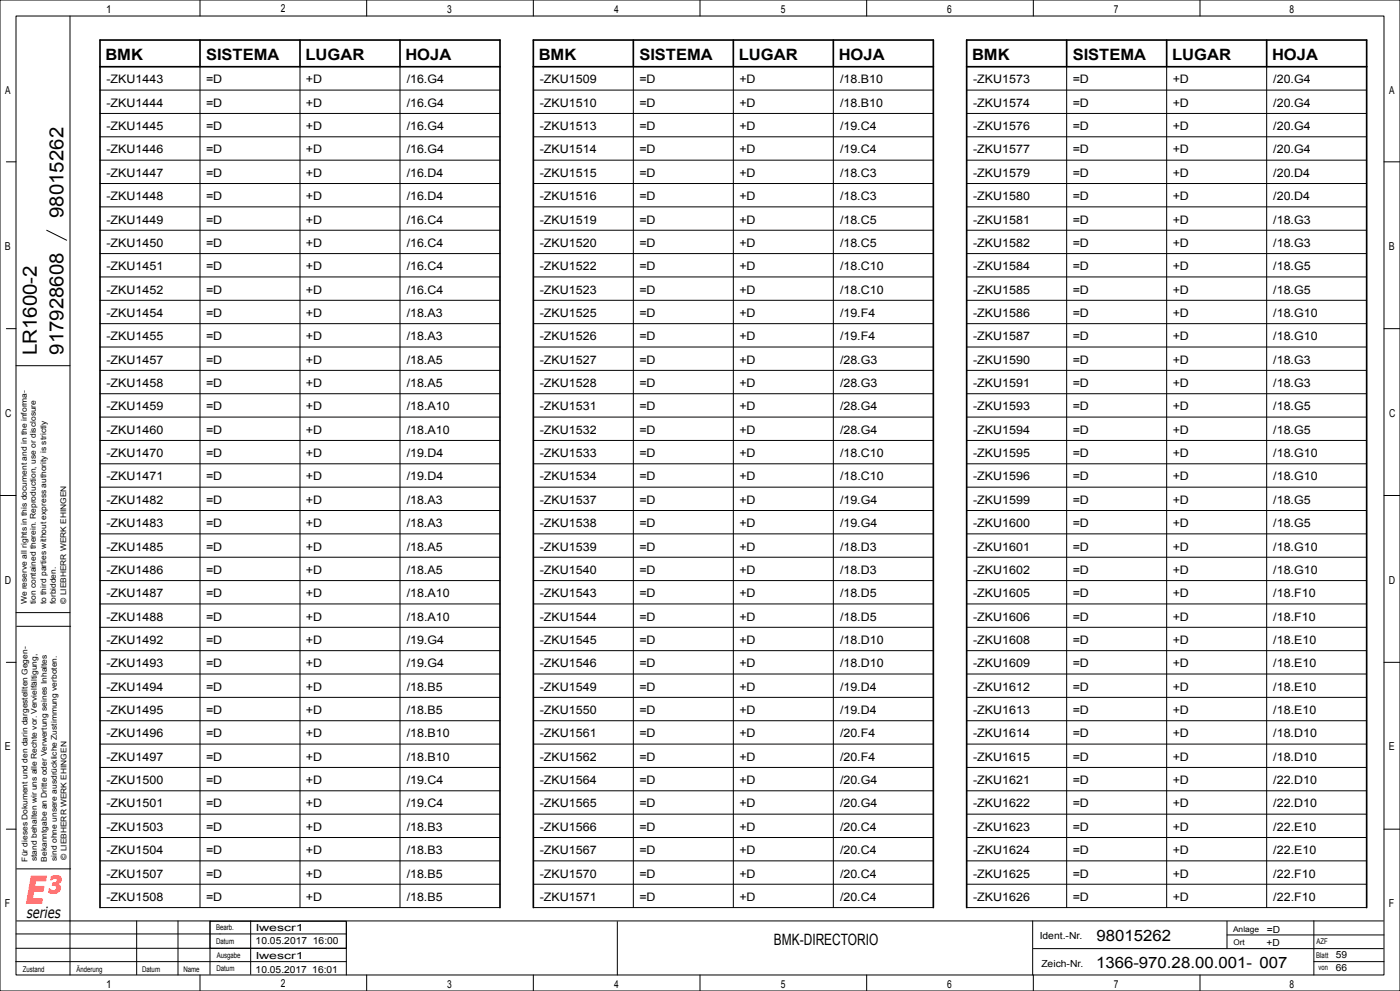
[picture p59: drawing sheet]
<svg xmlns="http://www.w3.org/2000/svg" width="420mm" height="297mm" viewBox="0 0 420 297" stroke-linecap="round" stroke-linejoin="round" font-family="sans-serif">
<defs><g id="words">
<text font-size="11.5" fill="#f00" x="7.6" y="271">E³</text>
<g font-size="5.9">
<text x="19" y="65.3" transform="rotate(-90 19 65.3)">98015262</text>
<text x="11" y="106.5" transform="rotate(-90 11 106.5)">LR1600-2</text>
<text x="19" y="106.3" transform="rotate(-90 19 106.3)">917928608</text>
</g>
<g font-size="4.7">
<text x="31.6" y="18">BMK</text>
<text x="61.8" y="18">SISTEMA</text>
<text x="91.6" y="18">LUGAR</text>
<text x="121.6" y="18">HOJA</text>
<text x="161.6" y="18">BMK</text>
<text x="191.8" y="18">SISTEMA</text>
<text x="221.6" y="18">LUGAR</text>
<text x="251.6" y="18">HOJA</text>
<text x="291.6" y="18">BMK</text>
<text x="321.8" y="18">SISTEMA</text>
<text x="351.6" y="18">LUGAR</text>
<text x="381.6" y="18">HOJA</text>
<text x="328.9" y="281.9">98015262</text>
<text x="232.2" y="283.2">BMK-DIRECTORIO</text>
<text x="328.8" y="290">1366-970.28.00.001- 007</text>
</g>
<text font-size="4.6" x="8" y="275">series</text>
<g font-size="3.5">
<text x="31.9" y="25">-ZKU1443</text>
<text x="61.8" y="25">=D</text>
<text x="91.8" y="25">+D</text>
<text x="122" y="25">/16.G4</text>
<text x="161.9" y="25">-ZKU1509</text>
<text x="191.8" y="25">=D</text>
<text x="221.8" y="25">+D</text>
<text x="252" y="25">/18.B10</text>
<text x="291.9" y="25">-ZKU1573</text>
<text x="321.8" y="25">=D</text>
<text x="351.8" y="25">+D</text>
<text x="382" y="25">/20.G4</text>
<text x="31.9" y="32">-ZKU1444</text>
<text x="61.8" y="32">=D</text>
<text x="91.8" y="32">+D</text>
<text x="122" y="32">/16.G4</text>
<text x="161.9" y="32">-ZKU1510</text>
<text x="191.8" y="32">=D</text>
<text x="221.8" y="32">+D</text>
<text x="252" y="32">/18.B10</text>
<text x="291.9" y="32">-ZKU1574</text>
<text x="321.8" y="32">=D</text>
<text x="351.8" y="32">+D</text>
<text x="382" y="32">/20.G4</text>
<text x="31.9" y="39">-ZKU1445</text>
<text x="61.8" y="39">=D</text>
<text x="91.8" y="39">+D</text>
<text x="122" y="39">/16.G4</text>
<text x="161.9" y="39">-ZKU1513</text>
<text x="191.8" y="39">=D</text>
<text x="221.8" y="39">+D</text>
<text x="252" y="39">/19.C4</text>
<text x="291.9" y="39">-ZKU1576</text>
<text x="321.8" y="39">=D</text>
<text x="351.8" y="39">+D</text>
<text x="382" y="39">/20.G4</text>
<text x="31.9" y="46">-ZKU1446</text>
<text x="61.8" y="46">=D</text>
<text x="91.8" y="46">+D</text>
<text x="122" y="46">/16.G4</text>
<text x="161.9" y="46">-ZKU1514</text>
<text x="191.8" y="46">=D</text>
<text x="221.8" y="46">+D</text>
<text x="252" y="46">/19.C4</text>
<text x="291.9" y="46">-ZKU1577</text>
<text x="321.8" y="46">=D</text>
<text x="351.8" y="46">+D</text>
<text x="382" y="46">/20.G4</text>
<text x="31.9" y="53">-ZKU1447</text>
<text x="61.8" y="53">=D</text>
<text x="91.8" y="53">+D</text>
<text x="122" y="53">/16.D4</text>
<text x="161.9" y="53">-ZKU1515</text>
<text x="191.8" y="53">=D</text>
<text x="221.8" y="53">+D</text>
<text x="252" y="53">/18.C3</text>
<text x="291.9" y="53">-ZKU1579</text>
<text x="321.8" y="53">=D</text>
<text x="351.8" y="53">+D</text>
<text x="382" y="53">/20.D4</text>
<text x="31.9" y="60">-ZKU1448</text>
<text x="61.8" y="60">=D</text>
<text x="91.8" y="60">+D</text>
<text x="122" y="60">/16.D4</text>
<text x="161.9" y="60">-ZKU1516</text>
<text x="191.8" y="60">=D</text>
<text x="221.8" y="60">+D</text>
<text x="252" y="60">/18.C3</text>
<text x="291.9" y="60">-ZKU1580</text>
<text x="321.8" y="60">=D</text>
<text x="351.8" y="60">+D</text>
<text x="382" y="60">/20.D4</text>
<text x="31.9" y="67">-ZKU1449</text>
<text x="61.8" y="67">=D</text>
<text x="91.8" y="67">+D</text>
<text x="122" y="67">/16.C4</text>
<text x="161.9" y="67">-ZKU1519</text>
<text x="191.8" y="67">=D</text>
<text x="221.8" y="67">+D</text>
<text x="252" y="67">/18.C5</text>
<text x="291.9" y="67">-ZKU1581</text>
<text x="321.8" y="67">=D</text>
<text x="351.8" y="67">+D</text>
<text x="382" y="67">/18.G3</text>
<text x="31.9" y="74">-ZKU1450</text>
<text x="61.8" y="74">=D</text>
<text x="91.8" y="74">+D</text>
<text x="122" y="74">/16.C4</text>
<text x="161.9" y="74">-ZKU1520</text>
<text x="191.8" y="74">=D</text>
<text x="221.8" y="74">+D</text>
<text x="252" y="74">/18.C5</text>
<text x="291.9" y="74">-ZKU1582</text>
<text x="321.8" y="74">=D</text>
<text x="351.8" y="74">+D</text>
<text x="382" y="74">/18.G3</text>
<text x="31.9" y="81">-ZKU1451</text>
<text x="61.8" y="81">=D</text>
<text x="91.8" y="81">+D</text>
<text x="122" y="81">/16.C4</text>
<text x="161.9" y="81">-ZKU1522</text>
<text x="191.8" y="81">=D</text>
<text x="221.8" y="81">+D</text>
<text x="252" y="81">/18.C10</text>
<text x="291.9" y="81">-ZKU1584</text>
<text x="321.8" y="81">=D</text>
<text x="351.8" y="81">+D</text>
<text x="382" y="81">/18.G5</text>
<text x="31.9" y="88">-ZKU1452</text>
<text x="61.8" y="88">=D</text>
<text x="91.8" y="88">+D</text>
<text x="122" y="88">/16.C4</text>
<text x="161.9" y="88">-ZKU1523</text>
<text x="191.8" y="88">=D</text>
<text x="221.8" y="88">+D</text>
<text x="252" y="88">/18.C10</text>
<text x="291.9" y="88">-ZKU1585</text>
<text x="321.8" y="88">=D</text>
<text x="351.8" y="88">+D</text>
<text x="382" y="88">/18.G5</text>
<text x="31.9" y="95">-ZKU1454</text>
<text x="61.8" y="95">=D</text>
<text x="91.8" y="95">+D</text>
<text x="122" y="95">/18.A3</text>
<text x="161.9" y="95">-ZKU1525</text>
<text x="191.8" y="95">=D</text>
<text x="221.8" y="95">+D</text>
<text x="252" y="95">/19.F4</text>
<text x="291.9" y="95">-ZKU1586</text>
<text x="321.8" y="95">=D</text>
<text x="351.8" y="95">+D</text>
<text x="382" y="95">/18.G10</text>
<text x="31.9" y="102">-ZKU1455</text>
<text x="61.8" y="102">=D</text>
<text x="91.8" y="102">+D</text>
<text x="122" y="102">/18.A3</text>
<text x="161.9" y="102">-ZKU1526</text>
<text x="191.8" y="102">=D</text>
<text x="221.8" y="102">+D</text>
<text x="252" y="102">/19.F4</text>
<text x="291.9" y="102">-ZKU1587</text>
<text x="321.8" y="102">=D</text>
<text x="351.8" y="102">+D</text>
<text x="382" y="102">/18.G10</text>
<text x="31.9" y="109">-ZKU1457</text>
<text x="61.8" y="109">=D</text>
<text x="91.8" y="109">+D</text>
<text x="122" y="109">/18.A5</text>
<text x="161.9" y="109">-ZKU1527</text>
<text x="191.8" y="109">=D</text>
<text x="221.8" y="109">+D</text>
<text x="252" y="109">/28.G3</text>
<text x="291.9" y="109">-ZKU1590</text>
<text x="321.8" y="109">=D</text>
<text x="351.8" y="109">+D</text>
<text x="382" y="109">/18.G3</text>
<text x="31.9" y="116">-ZKU1458</text>
<text x="61.8" y="116">=D</text>
<text x="91.8" y="116">+D</text>
<text x="122" y="116">/18.A5</text>
<text x="161.9" y="116">-ZKU1528</text>
<text x="191.8" y="116">=D</text>
<text x="221.8" y="116">+D</text>
<text x="252" y="116">/28.G3</text>
<text x="291.9" y="116">-ZKU1591</text>
<text x="321.8" y="116">=D</text>
<text x="351.8" y="116">+D</text>
<text x="382" y="116">/18.G3</text>
<text x="31.9" y="123">-ZKU1459</text>
<text x="61.8" y="123">=D</text>
<text x="91.8" y="123">+D</text>
<text x="122" y="123">/18.A10</text>
<text x="161.9" y="123">-ZKU1531</text>
<text x="191.8" y="123">=D</text>
<text x="221.8" y="123">+D</text>
<text x="252" y="123">/28.G4</text>
<text x="291.9" y="123">-ZKU1593</text>
<text x="321.8" y="123">=D</text>
<text x="351.8" y="123">+D</text>
<text x="382" y="123">/18.G5</text>
<text x="31.9" y="130">-ZKU1460</text>
<text x="61.8" y="130">=D</text>
<text x="91.8" y="130">+D</text>
<text x="122" y="130">/18.A10</text>
<text x="161.9" y="130">-ZKU1532</text>
<text x="191.8" y="130">=D</text>
<text x="221.8" y="130">+D</text>
<text x="252" y="130">/28.G4</text>
<text x="291.9" y="130">-ZKU1594</text>
<text x="321.8" y="130">=D</text>
<text x="351.8" y="130">+D</text>
<text x="382" y="130">/18.G5</text>
<text x="31.9" y="137">-ZKU1470</text>
<text x="61.8" y="137">=D</text>
<text x="91.8" y="137">+D</text>
<text x="122" y="137">/19.D4</text>
<text x="161.9" y="137">-ZKU1533</text>
<text x="191.8" y="137">=D</text>
<text x="221.8" y="137">+D</text>
<text x="252" y="137">/18.C10</text>
<text x="291.9" y="137">-ZKU1595</text>
<text x="321.8" y="137">=D</text>
<text x="351.8" y="137">+D</text>
<text x="382" y="137">/18.G10</text>
<text x="31.9" y="144">-ZKU1471</text>
<text x="61.8" y="144">=D</text>
<text x="91.8" y="144">+D</text>
<text x="122" y="144">/19.D4</text>
<text x="161.9" y="144">-ZKU1534</text>
<text x="191.8" y="144">=D</text>
<text x="221.8" y="144">+D</text>
<text x="252" y="144">/18.C10</text>
<text x="291.9" y="144">-ZKU1596</text>
<text x="321.8" y="144">=D</text>
<text x="351.8" y="144">+D</text>
<text x="382" y="144">/18.G10</text>
<text x="31.9" y="151">-ZKU1482</text>
<text x="61.8" y="151">=D</text>
<text x="91.8" y="151">+D</text>
<text x="122" y="151">/18.A3</text>
<text x="161.9" y="151">-ZKU1537</text>
<text x="191.8" y="151">=D</text>
<text x="221.8" y="151">+D</text>
<text x="252" y="151">/19.G4</text>
<text x="291.9" y="151">-ZKU1599</text>
<text x="321.8" y="151">=D</text>
<text x="351.8" y="151">+D</text>
<text x="382" y="151">/18.G5</text>
<text x="31.9" y="158">-ZKU1483</text>
<text x="61.8" y="158">=D</text>
<text x="91.8" y="158">+D</text>
<text x="122" y="158">/18.A3</text>
<text x="161.9" y="158">-ZKU1538</text>
<text x="191.8" y="158">=D</text>
<text x="221.8" y="158">+D</text>
<text x="252" y="158">/19.G4</text>
<text x="291.9" y="158">-ZKU1600</text>
<text x="321.8" y="158">=D</text>
<text x="351.8" y="158">+D</text>
<text x="382" y="158">/18.G5</text>
<text x="31.9" y="165">-ZKU1485</text>
<text x="61.8" y="165">=D</text>
<text x="91.8" y="165">+D</text>
<text x="122" y="165">/18.A5</text>
<text x="161.9" y="165">-ZKU1539</text>
<text x="191.8" y="165">=D</text>
<text x="221.8" y="165">+D</text>
<text x="252" y="165">/18.D3</text>
<text x="291.9" y="165">-ZKU1601</text>
<text x="321.8" y="165">=D</text>
<text x="351.8" y="165">+D</text>
<text x="382" y="165">/18.G10</text>
<text x="31.9" y="172">-ZKU1486</text>
<text x="61.8" y="172">=D</text>
<text x="91.8" y="172">+D</text>
<text x="122" y="172">/18.A5</text>
<text x="161.9" y="172">-ZKU1540</text>
<text x="191.8" y="172">=D</text>
<text x="221.8" y="172">+D</text>
<text x="252" y="172">/18.D3</text>
<text x="291.9" y="172">-ZKU1602</text>
<text x="321.8" y="172">=D</text>
<text x="351.8" y="172">+D</text>
<text x="382" y="172">/18.G10</text>
<text x="31.9" y="179">-ZKU1487</text>
<text x="61.8" y="179">=D</text>
<text x="91.8" y="179">+D</text>
<text x="122" y="179">/18.A10</text>
<text x="161.9" y="179">-ZKU1543</text>
<text x="191.8" y="179">=D</text>
<text x="221.8" y="179">+D</text>
<text x="252" y="179">/18.D5</text>
<text x="291.9" y="179">-ZKU1605</text>
<text x="321.8" y="179">=D</text>
<text x="351.8" y="179">+D</text>
<text x="382" y="179">/18.F10</text>
<text x="31.9" y="186">-ZKU1488</text>
<text x="61.8" y="186">=D</text>
<text x="91.8" y="186">+D</text>
<text x="122" y="186">/18.A10</text>
<text x="161.9" y="186">-ZKU1544</text>
<text x="191.8" y="186">=D</text>
<text x="221.8" y="186">+D</text>
<text x="252" y="186">/18.D5</text>
<text x="291.9" y="186">-ZKU1606</text>
<text x="321.8" y="186">=D</text>
<text x="351.8" y="186">+D</text>
<text x="382" y="186">/18.F10</text>
<text x="31.9" y="193">-ZKU1492</text>
<text x="61.8" y="193">=D</text>
<text x="91.8" y="193">+D</text>
<text x="122" y="193">/19.G4</text>
<text x="161.9" y="193">-ZKU1545</text>
<text x="191.8" y="193">=D</text>
<text x="221.8" y="193">+D</text>
<text x="252" y="193">/18.D10</text>
<text x="291.9" y="193">-ZKU1608</text>
<text x="321.8" y="193">=D</text>
<text x="351.8" y="193">+D</text>
<text x="382" y="193">/18.E10</text>
<text x="31.9" y="200">-ZKU1493</text>
<text x="61.8" y="200">=D</text>
<text x="91.8" y="200">+D</text>
<text x="122" y="200">/19.G4</text>
<text x="161.9" y="200">-ZKU1546</text>
<text x="191.8" y="200">=D</text>
<text x="221.8" y="200">+D</text>
<text x="252" y="200">/18.D10</text>
<text x="291.9" y="200">-ZKU1609</text>
<text x="321.8" y="200">=D</text>
<text x="351.8" y="200">+D</text>
<text x="382" y="200">/18.E10</text>
<text x="31.9" y="207">-ZKU1494</text>
<text x="61.8" y="207">=D</text>
<text x="91.8" y="207">+D</text>
<text x="122" y="207">/18.B5</text>
<text x="161.9" y="207">-ZKU1549</text>
<text x="191.8" y="207">=D</text>
<text x="221.8" y="207">+D</text>
<text x="252" y="207">/19.D4</text>
<text x="291.9" y="207">-ZKU1612</text>
<text x="321.8" y="207">=D</text>
<text x="351.8" y="207">+D</text>
<text x="382" y="207">/18.E10</text>
<text x="31.9" y="214">-ZKU1495</text>
<text x="61.8" y="214">=D</text>
<text x="91.8" y="214">+D</text>
<text x="122" y="214">/18.B5</text>
<text x="161.9" y="214">-ZKU1550</text>
<text x="191.8" y="214">=D</text>
<text x="221.8" y="214">+D</text>
<text x="252" y="214">/19.D4</text>
<text x="291.9" y="214">-ZKU1613</text>
<text x="321.8" y="214">=D</text>
<text x="351.8" y="214">+D</text>
<text x="382" y="214">/18.E10</text>
<text x="31.9" y="221">-ZKU1496</text>
<text x="61.8" y="221">=D</text>
<text x="91.8" y="221">+D</text>
<text x="122" y="221">/18.B10</text>
<text x="161.9" y="221">-ZKU1561</text>
<text x="191.8" y="221">=D</text>
<text x="221.8" y="221">+D</text>
<text x="252" y="221">/20.F4</text>
<text x="291.9" y="221">-ZKU1614</text>
<text x="321.8" y="221">=D</text>
<text x="351.8" y="221">+D</text>
<text x="382" y="221">/18.D10</text>
<text x="31.9" y="228">-ZKU1497</text>
<text x="61.8" y="228">=D</text>
<text x="91.8" y="228">+D</text>
<text x="122" y="228">/18.B10</text>
<text x="161.9" y="228">-ZKU1562</text>
<text x="191.8" y="228">=D</text>
<text x="221.8" y="228">+D</text>
<text x="252" y="228">/20.F4</text>
<text x="291.9" y="228">-ZKU1615</text>
<text x="321.8" y="228">=D</text>
<text x="351.8" y="228">+D</text>
<text x="382" y="228">/18.D10</text>
<text x="31.9" y="235">-ZKU1500</text>
<text x="61.8" y="235">=D</text>
<text x="91.8" y="235">+D</text>
<text x="122" y="235">/19.C4</text>
<text x="161.9" y="235">-ZKU1564</text>
<text x="191.8" y="235">=D</text>
<text x="221.8" y="235">+D</text>
<text x="252" y="235">/20.G4</text>
<text x="291.9" y="235">-ZKU1621</text>
<text x="321.8" y="235">=D</text>
<text x="351.8" y="235">+D</text>
<text x="382" y="235">/22.D10</text>
<text x="31.9" y="242">-ZKU1501</text>
<text x="61.8" y="242">=D</text>
<text x="91.8" y="242">+D</text>
<text x="122" y="242">/19.C4</text>
<text x="161.9" y="242">-ZKU1565</text>
<text x="191.8" y="242">=D</text>
<text x="221.8" y="242">+D</text>
<text x="252" y="242">/20.G4</text>
<text x="291.9" y="242">-ZKU1622</text>
<text x="321.8" y="242">=D</text>
<text x="351.8" y="242">+D</text>
<text x="382" y="242">/22.D10</text>
<text x="31.9" y="249">-ZKU1503</text>
<text x="61.8" y="249">=D</text>
<text x="91.8" y="249">+D</text>
<text x="122" y="249">/18.B3</text>
<text x="161.9" y="249">-ZKU1566</text>
<text x="191.8" y="249">=D</text>
<text x="221.8" y="249">+D</text>
<text x="252" y="249">/20.C4</text>
<text x="291.9" y="249">-ZKU1623</text>
<text x="321.8" y="249">=D</text>
<text x="351.8" y="249">+D</text>
<text x="382" y="249">/22.E10</text>
<text x="31.9" y="256">-ZKU1504</text>
<text x="61.8" y="256">=D</text>
<text x="91.8" y="256">+D</text>
<text x="122" y="256">/18.B3</text>
<text x="161.9" y="256">-ZKU1567</text>
<text x="191.8" y="256">=D</text>
<text x="221.8" y="256">+D</text>
<text x="252" y="256">/20.C4</text>
<text x="291.9" y="256">-ZKU1624</text>
<text x="321.8" y="256">=D</text>
<text x="351.8" y="256">+D</text>
<text x="382" y="256">/22.E10</text>
<text x="31.9" y="263">-ZKU1507</text>
<text x="61.8" y="263">=D</text>
<text x="91.8" y="263">+D</text>
<text x="122" y="263">/18.B5</text>
<text x="161.9" y="263">-ZKU1570</text>
<text x="191.8" y="263">=D</text>
<text x="221.8" y="263">+D</text>
<text x="252" y="263">/20.C4</text>
<text x="291.9" y="263">-ZKU1625</text>
<text x="321.8" y="263">=D</text>
<text x="351.8" y="263">+D</text>
<text x="382" y="263">/22.F10</text>
<text x="31.9" y="270">-ZKU1508</text>
<text x="61.8" y="270">=D</text>
<text x="91.8" y="270">+D</text>
<text x="122" y="270">/18.B5</text>
<text x="161.9" y="270">-ZKU1571</text>
<text x="191.8" y="270">=D</text>
<text x="221.8" y="270">+D</text>
<text x="252" y="270">/20.C4</text>
<text x="291.9" y="270">-ZKU1626</text>
<text x="321.8" y="270">=D</text>
<text x="351.8" y="270">+D</text>
<text x="382" y="270">/22.F10</text>
</g>
<g font-size="3.3">
<text x="31.9" y="3.8">1</text>
<text x="84.3" y="3.7">2</text>
<text x="134.2" y="3.8">3</text>
<text x="184.3" y="3.8">4</text>
<text x="234.3" y="3.8">5</text>
<text x="284.2" y="3.8">6</text>
<text x="334.2" y="3.8">7</text>
<text x="386.9" y="3.8">8</text>
<text x="1.6" y="28.1">A</text>
<text x="416.8" y="28.1">A</text>
<text x="1.5" y="74.9">B</text>
<text x="416.7" y="74.9">B</text>
<text x="1.6" y="124.9">C</text>
<text x="416.8" y="124.9">C</text>
<text x="1.5" y="174.9">D</text>
<text x="416.7" y="174.9">D</text>
<text x="1.5" y="224.9">E</text>
<text x="416.7" y="224.9">E</text>
<text x="1.4" y="271.9">F</text>
<text x="416.6" y="271.9">F</text>
<text x="31.9" y="296">1</text>
<text x="84.3" y="295.9">2</text>
<text x="134.2" y="296">3</text>
<text x="184.3" y="296">4</text>
<text x="234.3" y="296">5</text>
<text x="284.2" y="296">6</text>
<text x="334.2" y="296">7</text>
<text x="386.9" y="296">8</text>
</g>
<g font-size="2.9">
<text x="76.8" y="279">lwescr1</text>
<text x="311.9" y="281.5">Ident.-Nr.</text>
<text x="380" y="279.5">=D</text>
<text x="76.7" y="283">10.05.2017 16:00</text>
<text x="76.8" y="287.5">lwescr1</text>
<text x="379.9" y="283.4">+D</text>
<text x="400.8" y="287.2">59</text>
<text x="76.7" y="291.5">10.05.2017</text>
<text x="93.7" y="291.5">16:01</text>
<text x="312.4" y="289.7">Zeich-Nr.</text>
<text x="400.8" y="291.1">66</text>
</g>
<g font-size="2.3">
<text x="8" y="181.1" transform="rotate(-90 8 181.1)">We reserve all rights in this document and in the informa-</text>
<text x="10.7" y="181.1" transform="rotate(-90 10.7 181.1)">tion contained therein. Reproduction, use or disclosure</text>
<text x="13.8" y="181.1" transform="rotate(-90 13.8 181.1)">to third parties without express authority is strictly</text>
<text x="16.7" y="181.1" transform="rotate(-90 16.7 181.1)">forbidden.</text>
<text x="19.8" y="181" transform="rotate(-90 19.8 181)">© LIEBHERR WERK EHINGEN</text>
<text x="19.9" y="257.7" transform="rotate(-90 19.9 257.7)">© LIEBHERR WERK EHINGEN</text>
<text x="8.2" y="258.2" transform="rotate(-90 8.2 258.2)">Für dieses Dokument und den darin dargestellten Gegen-</text>
<text x="11" y="258.1" transform="rotate(-90 11 258.1)">stand behalten wir uns alle Rechte vor. Vervielfältigung,</text>
<text x="14" y="258.2" transform="rotate(-90 14 258.2)">Bekanntgabe an Dritte oder Verwertung seines Inhaltes</text>
<text x="17" y="258" transform="rotate(-90 17 258)">sind ohne unsere ausdrückliche Zustimmung verboten.</text>
<text x="64.8" y="278.8">Bearb.</text>
<text x="369.9" y="279.3">Anlage</text>
<text x="64.8" y="282.9">Datum</text>
<text x="65" y="287">Ausgabe</text>
<text x="370" y="283.2">Ort</text>
<text x="394.9" y="287.1">Blatt</text>
<text x="394.9" y="283">AZF</text>
<text x="6.8" y="291.2">Zustand</text>
<text x="22.9" y="291.2">Änderung</text>
<text x="42.6" y="291.2">Datum</text>
<text x="55" y="291.2">Name</text>
<text x="64.9" y="290.9">Datum</text>
<text x="395.6" y="290.8">von</text>
</g>
</g></defs>
<g fill="none" stroke="#000" stroke-width=".3">
<path d="M0 0h420v297h-420zM4.8 4.8h410.4v287.4h-410.4zM21 4.8v287.4M60 0v4.8M110 0v4.8M160 0v4.8M210 0v4.8M260 0v4.8M310 0v4.8M360 0v4.8M30 27h120M30 34h120"/>
<path d="M60 20v252M90 20v252M120 20v252M160 27h120M160 34h120M190 20v252M220 20v252M250 20v252M290 27h120M290 34h120M320 20v252M350 20v252"/>
<path d="M380 20v252M1.9 48.5h2.9M30 41h120M30 48h120M30 55h120M160 41h120M160 48h120M160 55h120M290 41h120M290 48h120M290 55h120M415.2 48.5h4.8"/>
<path d="M14 69l6 3M30 62h120M30 69h120M30 76h120M160 62h120M160 69h120M160 76h120M290 62h120M290 69h120M290 76h120M1.9 98.5h2.9M30 83h120"/>
<path d="M30 90h120M30 97h120M160 83h120M160 90h120M160 97h120M290 83h120M290 90h120M290 97h120M415.2 98.5h4.8M4.8 109.6h16.2M30 104h120M30 111h120"/>
<path d="M30 118h120M160 104h120M160 111h120M160 118h120M290 104h120M290 111h120M290 118h120M30 125h120M30 132h120M30 139h120M160 125h120M160 132h120"/>
<path d="M160 139h120M290 125h120M290 132h120M290 139h120M0 148.5h4.8M30 146h120M30 153h120M160 146h120M160 153h120M290 146h120M290 153h120M415.2 148.5h4.7"/>
<path d="M30 160h120M30 167h120M30 174h120M160 160h120M160 167h120M160 174h120M290 160h120M290 167h120M290 174h120M1.9 198.5h2.9M4.8 183.6h16.2M5 187.7h16.2"/>
<path d="M30 181h120M30 188h120M30 195h120M160 181h120M160 188h120M160 195h120M290 181h120M290 188h120M290 195h120M415.2 198.5h4.8M30 202h120M30 209h120"/>
<path d="M30 216h120M160 202h120M160 209h120M160 216h120M290 202h120M290 209h120M290 216h120M30 223h120M30 230h120M30 237h120M160 223h120M160 230h120"/>
<path d="M160 237h120M290 223h120M290 230h120M290 237h120M1.9 248.5h2.9M30 244h120M30 251h120M30 258h120M160 244h120M160 251h120M160 258h120M290 244h120"/>
<path d="M290 251h120M290 258h120M415.2 248.5h4.8M4.8 279.9h99.1M5 260.4h16.2M5 276h410M30 265h120M30 272h120M41 276v16.1M53.4 276v16.2M63 276.1h40.9v8.1h-40.9zM63 276v16"/>
<path d="M75.2 276v16M103.9 276.2v16M160 265h120M160 272h120M185.2 276.2v16M290 265h120M290 272h120M309.8 276v16.2M368.1 276.1v8.2M394.2 276v16.2M4.7 288.2h99.2M4.8 284.2h99.1"/>
<path d="M60 292.2v4.8M110 292.2v4.8M160 292.2v4.8M210 292.2v4.8M260 292.2v4.8M310 292.2v4.8M310 284.3h105M360 292.2v4.8M368.1 280.2h47.1M415.2 288.2h-21"/>
</g>
<g fill="none" stroke="#000" stroke-width=".5">
<path d="M60 12v8M90 12v8M120 12v8M190 12v8M220 12v8M250 12v8M320 12v8M350 12v8M380 12v8M30 20h120M160 20h120M290 20h120"/>
<path d="M30 272v-260h120v260M160 272v-260h120v260M290 272v-260h120v260"/>
</g>
<use href="#words"/>
</svg>
